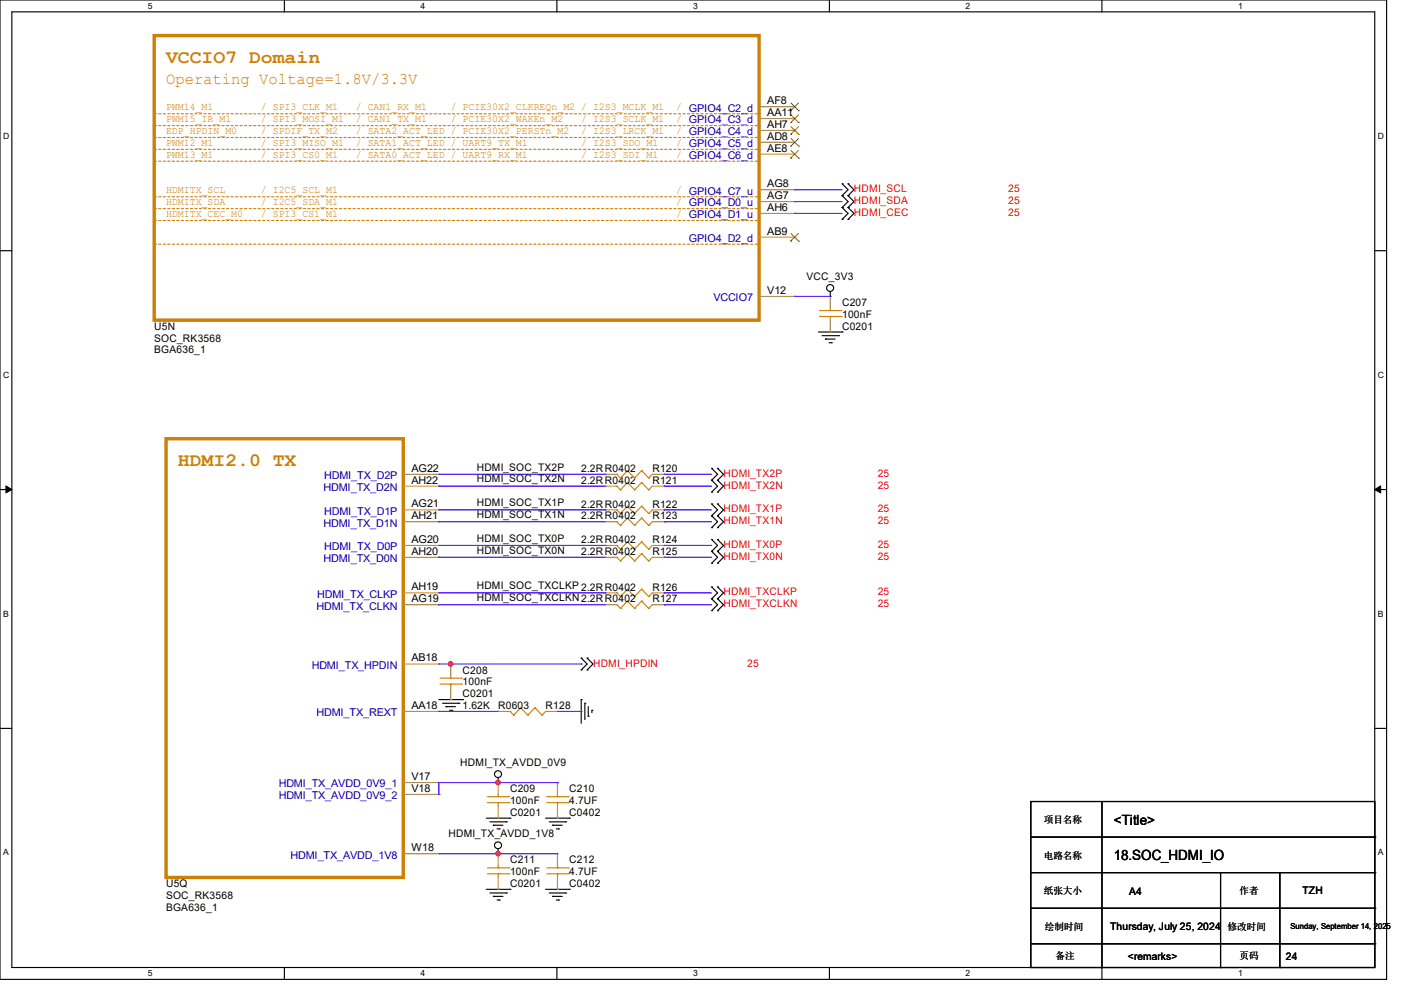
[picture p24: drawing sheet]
<svg xmlns="http://www.w3.org/2000/svg" width="210mm" height="148mm" viewBox="0 0 210 148" stroke-linecap="round" stroke-linejoin="round" font-family="sans-serif">
<defs><g id="words">
<g font-size="2.8" fill="#cc8006">
<text x="24.9" y="9.5">VCCIO7 Domain</text>
<text x="26.7" y="69.9">HDMI2.0 TX</text>
</g>
<text font-size="2.5" fill="#cc8006" x="24.9" y="12.6">Operating Voltage=1.8V/3.3V</text>
<g font-size="2.1">
<text x="167" y="123.7">&lt;Title&gt;</text>
<text x="167" y="128.9">18.SOC_HDMI_IO</text>
</g>
<g font-size="1.6" fill="#cc8006">
<text x="24.9" y="16.5">PWM14_M1</text>
<text x="39.1" y="16.5">/ SPI3_CLK_M1</text>
<text x="53.3" y="16.5">/ CAN1_RX_M1</text>
<text x="67.6" y="16.5">/ PCIE30X2_CLKREQn_M2 / I2S3_MCLK_M1</text>
<text x="101.3" y="16.5">/ GPIO4_C2_d</text>
<text x="24.9" y="23.6">PWM13_M1</text>
<text x="24.9" y="21.8">PWM12_M1</text>
<text x="24.9" y="20.1">EDP_HPDIN_M0</text>
<text x="24.9" y="18.3">PWM15_IR_M1</text>
<text x="39.1" y="23.6">/ SPI3_CS0_M1</text>
<text x="39.1" y="21.8">/ SPI3_MISO_M1</text>
<text x="39.1" y="18.3">/ SPI3_MOSI_M1</text>
<text x="39.1" y="20.1">/ SPDIF_TX_M2</text>
<text x="53.3" y="20.1">/ SATA2_ACT_LED / PCIE30X2_PERSTn_M2</text>
<text x="53.3" y="18.3">/ CAN1_TX_M1</text>
<text x="53.3" y="23.6">/ SATA0_ACT_LED / UART9_RX_M1</text>
<text x="53.3" y="21.8">/ SATA1_ACT_LED / UART9_TX_M1</text>
<text x="67.6" y="18.3">/ PCIE30X2_WAKEn_M2</text>
<text x="87.1" y="23.6">/ I2S3_SDI_M1</text>
<text x="87.1" y="18.3">/ I2S3_SCLK_M1</text>
<text x="87.1" y="21.8">/ I2S3_SDO_M1</text>
<text x="87.1" y="20.1">/ I2S3_LRCK_M1</text>
<text x="101.3" y="21.8">/ GPIO4_C5_d</text>
<text x="101.3" y="18.3">/ GPIO4_C3_d</text>
<text x="101.3" y="23.6">/ GPIO4_C6_d</text>
<text x="101.3" y="20.1">/ GPIO4_C4_d</text>
<text x="24.9" y="29">HDMITX_SCL</text>
<text x="39.1" y="29">/ I2C5_SCL_M1</text>
<text x="101.3" y="29">/ GPIO4_C7_u</text>
<text x="24.9" y="30.7">HDMITX_SDA</text>
<text x="24.9" y="32.5">HDMITX_CEC_M0</text>
<text x="39.1" y="32.5">/ SPI3_CS1_M1</text>
<text x="39.1" y="30.7">/ I2C5_SDA_M1</text>
<text x="101.3" y="32.5">/ GPIO4_D1_u</text>
<text x="101.3" y="30.7">/ GPIO4_D0_u</text>
</g>
<g font-size="1.6">
<text x="115" y="15.6">AF8</text>
<text x="115" y="17.4">AA11</text>
<text x="115" y="19.2">AH7</text>
<text x="115" y="21">AD8</text>
<text x="115" y="22.7">AE8</text>
<text x="115" y="28.1">AG8</text>
<text x="115" y="29.8">AG7</text>
<text x="115" y="31.6">AH6</text>
<text x="115" y="35.2">AB9</text>
<text x="120.9" y="42">VCC_3V3</text>
<text x="115" y="44.1">V12</text>
<text x="126.2" y="45.9">C207</text>
<text x="126.2" y="47.7">100nF</text>
<text x="23.1" y="51.2">SOC_RK3568</text>
<text x="23.1" y="49.4">U5N</text>
<text x="23.1" y="53">BGA636_1</text>
<text x="126.2" y="49.4">C0201</text>
<text x="61.7" y="70.7">AG22</text>
<text x="71.5" y="70.6">HDMI_SOC_TX2P</text>
<text x="87.1" y="70.8">2.2RR0402</text>
<text x="97.8" y="70.8">R120</text>
<text x="61.7" y="72.5">AH22</text>
<text x="61.7" y="76.1">AG21</text>
<text x="61.7" y="77.9">AH21</text>
<text x="71.5" y="72.3">HDMI_SOC_TX2N</text>
<text x="71.5" y="75.9">HDMI_SOC_TX1P</text>
<text x="71.5" y="77.7">HDMI_SOC_TX1N</text>
<text x="87.1" y="72.6">2.2RR0402</text>
<text x="87.1" y="76.1">2.2RR0402</text>
<text x="87.1" y="77.9">2.2RR0402</text>
<text x="97.8" y="72.6">R121</text>
<text x="97.8" y="76.1">R122</text>
<text x="97.8" y="77.9">R123</text>
<text x="61.7" y="81.4">AG20</text>
<text x="61.7" y="83.2">AH20</text>
<text x="71.5" y="81.2">HDMI_SOC_TX0P</text>
<text x="71.5" y="83">HDMI_SOC_TX0N</text>
<text x="87.1" y="81.4">2.2RR0402</text>
<text x="87.1" y="83.2">2.2RR0402</text>
<text x="97.8" y="81.4">R124</text>
<text x="97.8" y="83.2">R125</text>
<text x="61.7" y="88.5">AH19</text>
<text x="71.5" y="88.3">HDMI_SOC_TXCLKP 2.2RR0402</text>
<text x="97.8" y="88.6">R126</text>
<text x="61.7" y="90.3">AG19</text>
<text x="71.5" y="90.1">HDMI_SOC_TXCLKN2.2RR0402</text>
<text x="97.8" y="90.3">R127</text>
<text x="61.7" y="99.2">AB18</text>
<text x="69.3" y="101">C208</text>
<text x="61.7" y="106.3">AA18</text>
<text x="69.3" y="102.8">100nF</text>
<text x="69.3" y="104.6">C0201</text>
<text x="69.3" y="106.3">1.62K</text>
<text x="74.7" y="106.3">R0603</text>
<text x="81.8" y="106.3">R128</text>
<text x="61.7" y="117">V17</text>
<text x="61.7" y="118.7">V18</text>
<text x="69" y="114.9">HDMI_TX_AVDD_0V9</text>
<text x="76.5" y="118.8">C209</text>
<text x="85.3" y="118.8">C210</text>
<text x="67.2" y="125.6">HDMI_TX_AVDD_1V8</text>
<text x="76.5" y="120.6">100nF</text>
<text x="76.5" y="122.3">C0201</text>
<text x="85.3" y="120.6">4.7UF</text>
<text x="85.3" y="122.3">C0402</text>
<text x="61.7" y="127.6">W18</text>
<text x="76.5" y="129.5">C211</text>
<text x="76.5" y="131.2">100nF</text>
<text x="85.3" y="129.5">C212</text>
<text x="85.3" y="131.2">4.7UF</text>
<text x="24.9" y="134.8">SOC_RK3568</text>
<text x="24.9" y="133">U5Q</text>
<text x="24.9" y="136.6">BGA636_1</text>
<text x="76.5" y="133">C0201</text>
<text x="85.3" y="133">C0402</text>
<text x="169.2" y="134.2">A4</text>
<text x="195.2" y="134.1">TZH</text>
<text x="166.4" y="139.4">Thursday, July 25, 2024</text>
<text x="169.1" y="144">&lt;remarks&gt;</text>
<text x="192.7" y="144">24</text>
</g>
<g font-size="1.6" fill="#f00">
<text x="128" y="28.8">HDMI_SCL</text>
<text x="151.1" y="28.8">25</text>
<text x="128" y="30.6">HDMI_SDA</text>
<text x="128" y="32.4">HDMI_CEC</text>
<text x="151.1" y="30.6">25</text>
<text x="151.1" y="32.4">25</text>
<text x="108.5" y="71.5">HDMI_TX2P</text>
<text x="131.6" y="71.5">25</text>
<text x="108.5" y="73.3">HDMI_TX2N</text>
<text x="108.5" y="76.8">HDMI_TX1P</text>
<text x="131.6" y="73.3">25</text>
<text x="131.6" y="76.8">25</text>
<text x="108.5" y="78.6">HDMI_TX1N</text>
<text x="108.5" y="82.2">HDMI_TX0P</text>
<text x="108.5" y="83.9">HDMI_TX0N</text>
<text x="131.6" y="78.6">25</text>
<text x="131.6" y="82.2">25</text>
<text x="131.6" y="83.9">25</text>
<text x="108.5" y="89.3">HDMI_TXCLKP</text>
<text x="131.6" y="89.3">25</text>
<text x="108.5" y="91.1">HDMI_TXCLKN</text>
<text x="131.6" y="91.1">25</text>
<text x="88.9" y="99.9">HDMI_HPDIN</text>
<text x="112" y="99.9">25</text>
</g>
<g font-size="1.6" fill="#00c">
<text x="103.2" y="36.3">GPIO4_D2_d</text>
<text x="106.9" y="45.2">VCCIO7</text>
<text x="48.6" y="71.8">HDMI_TX_D2P</text>
<text x="48.5" y="73.6">HDMI_TX_D2N</text>
<text x="48.6" y="77.2">HDMI_TX_D1P</text>
<text x="48.5" y="79">HDMI_TX_D1N</text>
<text x="48.6" y="82.5">HDMI_TX_D0P</text>
<text x="47.5" y="89.6">HDMI_TX_CLKP</text>
<text x="48.5" y="84.3">HDMI_TX_D0N</text>
<text x="47.5" y="91.4">HDMI_TX_CLKN</text>
<text x="46.7" y="100.3">HDMI_TX_HPDIN</text>
<text x="47.5" y="107.4">HDMI_TX_REXT</text>
<text x="41.8" y="118.1">HDMI_TX_AVDD_0V9_1</text>
<text x="41.8" y="119.8">HDMI_TX_AVDD_0V9_2</text>
<text x="43.6" y="128.7">HDMI_TX_AVDD_1V8</text>
</g>
<g font-size="1.4">
<text x="156.5" y="123.4">项目名称</text>
<text x="156.5" y="128.7">电路名称</text>
<text x="156.5" y="134.1">纸张大小</text>
<text x="185.8" y="134.1">作者</text>
<text x="156.6" y="139.4">绘制时间</text>
<text x="158.2" y="143.8">备注</text>
<text x="184" y="139.4">修改时间</text>
<text x="185.8" y="143.8">页码</text>
</g>
<g font-size="1.3">
<text x="22.2" y="1.3">5</text>
<text x="63" y="1.3">4</text>
<text x="103.9" y="1.3">3</text>
<text x="144.7" y="1.3">2</text>
<text x="185.6" y="1.3">1</text>
<text x=".5" y="20.8">D</text>
<text x="206.5" y="20.8">D</text>
<text x=".5" y="56.6">C</text>
<text x="206.5" y="56.6">C</text>
<text x=".5" y="92.5">B</text>
<text x="206.5" y="92.5">B</text>
<text x=".5" y="128.3">A</text>
<text x="206.5" y="128.3">A</text>
<text x="22.2" y="146.4">5</text>
<text x="63" y="146.4">4</text>
<text x="103.9" y="146.4">3</text>
<text x="144.7" y="146.4">2</text>
<text x="185.6" y="146.4">1</text>
</g>
<text font-size="1.2" x="193.5" y="139.3">Sunday, September 14, 2025</text>
</g></defs>
<path d="M0 0h207.9v146.9h-207.9zM1.8 1.8h204.3v143.3h-204.3z" fill="none" stroke="#000" stroke-width=".17"/>
<g fill="#fff">
<path d="M22.2 .2h.7v1.4h-.7z"/>
<path d="M22.2 145.2h.7v1.4h-.7z"/>
</g>
<path d="M42.6 0v1.8M42.6 145.1v1.8" fill="none" stroke="#000" stroke-width=".17"/>
<g fill="#fff">
<path d="M63 .2h.7v1.4h-.7z"/>
<path d="M63 145.2h.7v1.4h-.7z"/>
</g>
<path d="M83.5 0v1.8M83.5 145.1v1.8" fill="none" stroke="#000" stroke-width=".17"/>
<g fill="#fff">
<path d="M103.9 .2h.7v1.4h-.7z"/>
<path d="M103.9 145.2h.7v1.4h-.7z"/>
</g>
<path d="M124.3 0v1.8M124.3 145.1v1.8" fill="none" stroke="#000" stroke-width=".17"/>
<g fill="#fff">
<path d="M144.7 .2h.7v1.4h-.7z"/>
<path d="M144.7 145.2h.7v1.4h-.7z"/>
</g>
<path d="M165.2 0v1.8M165.2 145.1v1.8" fill="none" stroke="#000" stroke-width=".17"/>
<g fill="#fff">
<path d="M185.6 .2h.7v1.4h-.7z"/>
<path d="M185.6 145.2h.7v1.4h-.7z"/>
<path d="M.5 19.7h.9v1.4h-.9z"/>
<path d="M206.5 19.7h.9v1.4h-.9z"/>
<path d="M.5 55.5h.9v1.4h-.9z"/>
<path d="M206.5 55.5h.9v1.4h-.9z"/>
</g>
<path d="M0 37.6h1.8M206.1 37.6h1.8" fill="none" stroke="#000" stroke-width=".17"/>
<g fill="#fff">
<path d="M.5 91.3h.8v1.4h-.8z"/>
<path d="M206.5 91.3h.8v1.4h-.8z"/>
</g>
<path d="M0 73.4h1.8M206.1 73.4h1.8" fill="none" stroke="#000" stroke-width=".17"/>
<path d="M.9 72.9l.9 .5-.9 .5zM206.1 73.4l.9-.5v1z" fill="#000" stroke="#000" stroke-width=".15"/>
<g fill="#fff">
<path d="M.5 127.1h.8v1.4h-.8z"/>
<path d="M206.5 127.1h.8v1.4h-.8z"/>
</g>
<g fill="none" stroke="#000" stroke-width=".17">
<path d="M126.2 29.3h.1M126.2 27.6h.1M126.2 31.1h.1M126.2 32.9h.1M126.2 27.6l.9 .8-.9 .9M126.2 29.3l.9 .9-.9 .9M126.2 31.1l.9 .9-.9 .9M127.1 29.3h.1M127.1 27.6h.1M127.1 31.1h.1M127.1 32.9h.1M127.1 27.6l.9 .8-.9 .9"/>
<path d="M127.1 29.3l.9 .9-.9 .9M127.1 31.1l.9 .9-.9 .9M122.7 49.8h3.5M123.2 50.3h2.5M123.7 50.8h.1M123.7 50.8h1.5M124.3 51.4h.3M124.5 44.4h.1M124.5 43.7v.7M124.6 51.4h.1M125.7 50.3h.1M126.2 49.8h.1"/>
<path d="M106.7 72h.1M106.7 70.2h.1M106.7 73.8h.1M106.7 77.3h.1M106.7 75.6h.1M106.7 79.1h.1M106.7 70.2l.9 .9-.9 .9M106.7 72l.9 .9-.9 .9M106.7 75.6l.9 .9-.9 .8M106.7 77.3l.9 .9-.9 .9M107.6 72h.1M107.6 70.2h.1"/>
<path d="M107.6 73.8h.1M107.6 77.3h.1M107.6 75.6h.1M107.6 79.1h.1M107.6 70.2l.9 .9-.9 .9M107.6 72l.9 .9-.9 .9M107.6 75.6l.9 .9-.9 .8M107.6 77.3l.9 .9-.9 .9M87.1 98.7h.1M87.1 98.7l.9 .9-.9 .9M88 98.7h.1M88 98.7l.9 .9-.9 .9"/>
<path d="M106.7 82.7h.1M106.7 80.9h.1M106.7 84.5h.1M106.7 89.8h.1M106.7 88h.1M106.7 91.6h.1M106.7 80.9l.9 .9-.9 .9M106.7 82.7l.9 .9-.9 .9M106.7 88l.9 .9-.9 .9M106.7 89.8l.9 .9-.9 .9M107.6 82.7h.1M107.6 80.9h.1"/>
<path d="M107.6 84.5h.1M107.6 89.8h.1M107.6 88h.1M107.6 91.6h.1M107.6 80.9l.9 .9-.9 .9M107.6 82.7l.9 .9-.9 .9M107.6 88l.9 .9-.9 .9M107.6 89.8l.9 .9-.9 .9M0 109.2h1.8M65.8 104.9h3.5M66.3 105.5h2.5M66.8 106h.1"/>
<path d="M66.8 106h1.5M67.4 106.5h.3M67.7 106.5h.1M68.8 105.5h.1M69.3 104.9h.1M74.7 117.3h.1M74.7 116.6v.7M87.1 104.9h.1M87.1 100.5h.1M87.1 104.9v3.6M87.7 105.5h.1M87.7 105.5v2.4"/>
<path d="M88 100.5h.1M88.2 107.4h.1M88.2 106v1.4M88.7 106.5h.1M88.7 106.5v.3M206.1 109.2h1.8M72.9 133.3h3.6M72.9 122.7h3.6M73.4 133.9h2.5M73.4 123.2h2.5M74 134.4h.1M74 123.7h.1"/>
<path d="M74 134.4h1.4M74 123.7h1.4M74.5 135h.3M74.5 124.3h.3M74.7 128h.1M74.7 127.3v.7M74.8 135h.1M74.8 124.3h.1M75.9 133.9h.1M75.9 123.2h.1M76.5 133.3h.1M76.5 122.7h.1"/>
<path d="M81.8 133.3h3.5M81.8 122.7h3.5M82.3 133.9h2.5M82.3 123.2h2.5M82.8 123.7h.1M82.8 134.4h.1M82.8 134.4h1.5M82.8 123.7h1.5M83.4 135h.3M83.4 124.3h.3M83.7 124.3h.1M83.7 135h.1"/>
<path d="M84.8 123.2h.1M84.8 133.9h.1M85.3 122.7h.1M85.3 133.3h.1M154.5 120.2h51.6v24.9h-51.6zM154.5 136.2h51.6M154.5 130.9h51.6M154.5 125.5h51.6M165.2 120.2v24.9M183 130.9v14.2M191.9 130.9v14.2M206.1 136.2h.1"/>
<path d="M206.1 130.9h.1M206.1 125.5h.1M154.5 141.5h51.6M165.2 145.1h.1M183 145.1h.1M191.9 145.1h.1M206.1 141.5h.1"/>
<circle cx="124.4" cy="43.2" r=".52"/>
<circle cx="74.7" cy="116.1" r=".52"/>
<circle cx="74.7" cy="126.7" r=".52"/>
</g>
<g fill="none" stroke="#cc8006" stroke-width=".17">
<path d="M122.9 47.5h3.2M122.9 46.6h3.2M124.5 46.6h.1M124.5 47.5h.1M124.5 46.2v.4M124.5 47.5v.5M126.1 47.5h.1M126.1 46.6h.1M92.5 72.9h.1M92.5 76.5h.1M92.5 71.1h.1M92.5 78.2h.1"/>
<path d="M92.5 72.9l.5 .5M92.5 76.5l.5 .5M92.5 71.1l.5 .6M92.5 78.2l.5 .6M93 73.4h.1M93 77h.1M93 71.7h.1M93 78.8h.1M94.1 72.3h.1M94.1 75.9h.1M94.1 70.6h.1M94.1 77.7h.1"/>
<path d="M94.1 72.3l1 1.1M94.1 72.3l-1.1 1.1M94.1 75.9l1 1.1M94.1 75.9l-1.1 1.1M94.1 70.6l1 1.1M94.1 70.6l-1.1 1.1M94.1 77.7l1 1.1M94.1 77.7l-1.1 1.1M95.1 73.4h.1M95.1 77h.1M95.1 71.7h.1M95.1 78.8h.1"/>
<path d="M96.2 72.3h.1M96.2 75.9h.1M96.2 70.6h.1M96.2 77.7h.1M96.2 72.3l1 1.1M96.2 72.3l-1.1 1.1M96.2 75.9l1 1.1M96.2 75.9l-1.1 1.1M96.2 70.6l1 1.1M96.2 70.6l-1.1 1.1M96.2 77.7l1 1.1M96.2 77.7l-1.1 1.1"/>
<path d="M97.2 73.4h.1M97.2 77h.1M97.2 71.7h.1M97.2 78.8h.1M97.8 72.9l-.6 .5M97.8 76.5l-.6 .5M97.8 71.1l-.6 .6M97.8 78.2l-.6 .6M92.5 88.9h.1M92.5 81.8h.1M92.5 90.7h.1M92.5 83.6h.1"/>
<path d="M92.5 88.9l.5 .6M92.5 81.8l.5 .5M92.5 90.7l.5 .5M92.5 83.6l.5 .5M93 89.5h.1M93 82.3h.1M93 91.2h.1M93 84.1h.1M94.1 88.3h.1M94.1 81.2h.1M94.1 90.1h.1M94.1 83h.1"/>
<path d="M94.1 88.3l1 1.2M94.1 88.3l-1.1 1.2M94.1 81.2l1 1.1M94.1 81.2l-1.1 1.1M94.1 90.1l1 1.1M94.1 90.1l-1.1 1.1M94.1 83l1 1.1M94.1 83l-1.1 1.1M95.1 89.5h.1M95.1 82.3h.1M95.1 91.2h.1M95.1 84.1h.1"/>
<path d="M96.2 88.3h.1M96.2 81.2h.1M96.2 90.1h.1M96.2 83h.1M96.2 88.3l1 1.2M96.2 88.3l-1.1 1.2M96.2 81.2l1 1.1M96.2 81.2l-1.1 1.1M96.2 90.1l1 1.1M96.2 90.1l-1.1 1.1M96.2 83l1 1.1M96.2 83l-1.1 1.1"/>
<path d="M97.2 89.5h.1M97.2 82.3h.1M97.2 91.2h.1M97.2 84.1h.1M97.8 90.7l-.6 .5M97.8 88.9l-.6 .6M97.8 81.8l-.6 .5M97.8 83.6l-.6 .5M66 102.6h3.2M66 101.7h3.2M67.6 101.7h.1M67.6 102.6h.1"/>
<path d="M67.6 101.3v.4M67.6 102.6v.5M69.2 102.6h.1M69.2 101.7h.1M73.1 119.5h3.2M74.7 119.5h.1M74.7 119.1v.4M76.3 119.5h.1M76.5 106.7h.1M76.5 106.7l.5 .5M77 107.2h.1M78.1 106.1h.1"/>
<path d="M78.1 106.1l1 1.1M78.1 106.1l-1.1 1.1M79.1 107.2h.1M80.2 106.1h.1M80.2 106.1l1 1.1M80.2 106.1l-1.1 1.1M81.2 107.2h.1M81.8 106.7l-.6 .5M82 119.5h3.2M83.6 119.5h.1M83.6 119.1v.4M85.2 119.5h.1"/>
<path d="M73.1 120.4h3.2M73.1 131h3.2M73.1 130.1h3.2M74.7 120.4h.1M74.7 130.1h.1M74.7 131h.1M74.7 120.4v.5M74.7 129.8v.3M74.7 131v.6M76.3 120.4h.1M76.3 131h.1M76.3 130.1h.1"/>
<path d="M82 120.4h3.2M82 131h3.2M82 130.1h3.2M83.6 120.4h.1M83.6 130.1h.1M83.6 131h.1M83.6 120.4v.5M83.6 129.8v.3M83.6 131v.6M85.2 120.4h.1M85.2 131h.1M85.2 130.1h.1"/>
</g>
<g fill="none" stroke="#a84" stroke-width=".17">
<path d="M113.8 16h5.3M113.8 17.8h5.3M113.8 19.6h5.3M119.1 16h.1M119.1 17.8h.1M119.1 19.6h.1M113.8 21.3h5.3M113.8 23.1h5.3M113.8 28.4h5.3M113.8 30.2h5.3M113.8 32h5.3M113.8 35.6h5.3"/>
<path d="M119.1 21.3h.1M119.1 23.1h.1M119.1 28.4h.1M119.1 30.2h.1M119.1 32h.1M119.1 35.6h.1M113.8 44.4h5.3M119.1 44.4h.1M124.5 44.4h.1M124.5 49.8h.1M124.5 44.4v1.8M124.5 48v1.8"/>
<path d="M60.5 72.9h5.3M60.5 76.5h5.3M60.5 71.1h5.3M60.5 78.2h5.3M65.8 71.1h.1M65.8 72.9h.1M65.8 76.5h.1M65.8 78.2h.1M90.7 72.9h.1M90.7 76.5h.1M90.7 71.1h.1M90.7 78.2h.1"/>
<path d="M90.7 72.9h1.8M90.7 76.5h1.8M90.7 71.1h1.8M90.7 78.2h1.8M97.8 72.9h1.8M97.8 76.5h1.8M97.8 71.1h1.8M97.8 78.2h1.8M99.6 72.9h.1M99.6 76.5h.1M99.6 71.1h.1M99.6 78.2h.1"/>
<path d="M60.5 88.9h5.3M60.5 81.8h5.3M60.5 90.7h5.3M60.5 83.6h5.3M60.5 99.6h5.3M65.8 81.8h.1M65.8 83.6h.1M65.8 88.9h.1M65.8 90.7h.1M65.8 99.6h.1M67.6 99.6h.1M67.6 99.6v1.7"/>
<path d="M90.7 88.9h.1M90.7 81.8h.1M90.7 90.7h.1M90.7 83.6h.1M90.7 88.9h1.8M90.7 81.8h1.8M90.7 90.7h1.8M90.7 83.6h1.8M97.8 88.9h1.8M97.8 81.8h1.8M97.8 90.7h1.8M97.8 83.6h1.8"/>
<path d="M99.6 88.9h.1M99.6 81.8h.1M99.6 90.7h.1M99.6 83.6h.1M60.5 106.7h5.3M60.5 117.3h5.3M60.5 119.1h5.3M65.8 106.7h.1M65.8 117.3h.1M65.8 119.1h.1M67.6 104.9h.1M67.6 103.1v1.8"/>
<path d="M74.7 117.3h.1M74.7 106.7h.1M74.7 117.3v1.8M74.7 106.7h1.8M81.8 106.7h1.8M83.6 106.7h.1M83.6 117.3h.1M83.6 117.3v1.8M60.5 128h5.3M65.8 128h.1M74.7 122.7h.1M74.7 128h.1"/>
<path d="M74.7 133.3h.1M74.7 120.9v1.8M74.7 128v1.8M74.7 131.6v1.7M83.6 122.7h.1M83.6 128h.1M83.6 133.3h.1M83.6 120.9v1.8M83.6 128v1.8M83.6 131.6v1.7"/>
</g>
<path d="M23.1 5.3h90.7v42.7h-90.7zM24.9 65.8h35.6v65.8h-35.6z" fill="none" stroke="#cc8006" stroke-width=".51"/>
<g fill="none" stroke="#cc8006" stroke-width=".17" stroke-dasharray=".3 .3">
<path d="M23.1 18.8h90.7M23.1 17.1h90.7M113.8 18.8h.1M113.8 17.1h.1M23.1 31.3h90.7M23.1 22.4h90.7M23.1 33.1h90.7M23.1 24.2h90.7M23.1 36.6h90.7M23.1 20.6h90.7M23.1 29.5h90.7M113.8 31.3h.1"/>
<path d="M113.8 22.4h.1M113.8 33.1h.1M113.8 24.2h.1M113.8 36.6h.1M113.8 20.6h.1M113.8 29.5h.1"/>
</g>
<g fill="none" stroke="#804000" stroke-width=".15">
<path d="M118.5 16.6h.1M118.5 18.4h.1M118.6 15.5l1.1 1.1M118.6 17.2l1.1 1.2M118.6 19l1.1 1.2M119.7 15.5l-1.2 1.1M119.7 17.2l-1.2 1.2M119.7 19l-1.2 1.2M119.7 16.6h.1M119.7 18.4h.1M118.5 20.2h.1M118.5 21.9h.1"/>
<path d="M118.5 23.7h.1M118.5 36.2h.1M118.6 20.8l1.1 1.1M118.6 22.6l1.1 1.1M118.6 35l1.1 1.2M119.7 20.8l-1.2 1.1M119.7 22.6l-1.2 1.1M119.7 35l-1.2 1.2M119.7 20.2h.1M119.7 21.9h.1M119.7 23.7h.1M119.7 36.2h.1"/>
</g>
<g fill="none" stroke="#4200ff" stroke-width=".17">
<path d="M119.1 28.4h.1M119.1 30.2h.1M119.1 32h.1M119.1 28.4h7.1M119.1 30.2h7.1M119.1 32h7.1M119.1 44.4h.1M119.1 44.4h5.4M65.8 72.9h.1M65.8 78.2h.1M65.8 71.1h24.9M65.8 72.9h24.9"/>
<path d="M65.8 76.5h24.9M65.8 78.2h24.9M90.7 71.1h.1M90.7 76.5h.1M99.6 71.1h.1M99.6 72.9h.1M99.6 76.5h.1M99.6 78.2h.1M99.6 71.1h7.1M99.6 72.9h7.1M99.6 76.5h7.1M99.6 78.2h7.1"/>
<path d="M65.8 83.6h.1M65.8 90.7h.1M65.8 81.8h24.9M65.8 83.6h24.9M65.8 88.9h24.9M65.8 90.7h24.9M65.8 99.6h21.3M67.6 99.6h.1M87.1 99.6h.1M90.7 81.8h.1M90.7 88.9h.1M99.6 81.8h.1"/>
<path d="M99.6 83.6h.1M99.6 88.9h.1M99.6 90.7h.1M99.6 81.8h7.1M99.6 83.6h7.1M99.6 88.9h7.1M99.6 90.7h7.1M65.8 119.1h.1M65.8 106.7h.1M65.8 106.7h8.9M74.7 117.3h.1M83.6 117.3h.1"/>
<path d="M83.6 117.3h-17.8v1.8M83.6 106.7h3.5M87.1 106.7h.1M65.8 128h17.8M74.7 128h.1"/>
</g>
<g fill="#f00" stroke="#f00" stroke-width=".17">
<circle cx="74.7" cy="117.3" r=".32"/>
<circle cx="74.7" cy="128" r=".32"/>
<circle cx="67.5" cy="99.5" r=".32"/>
</g>
<use href="#words"/>
</svg>
